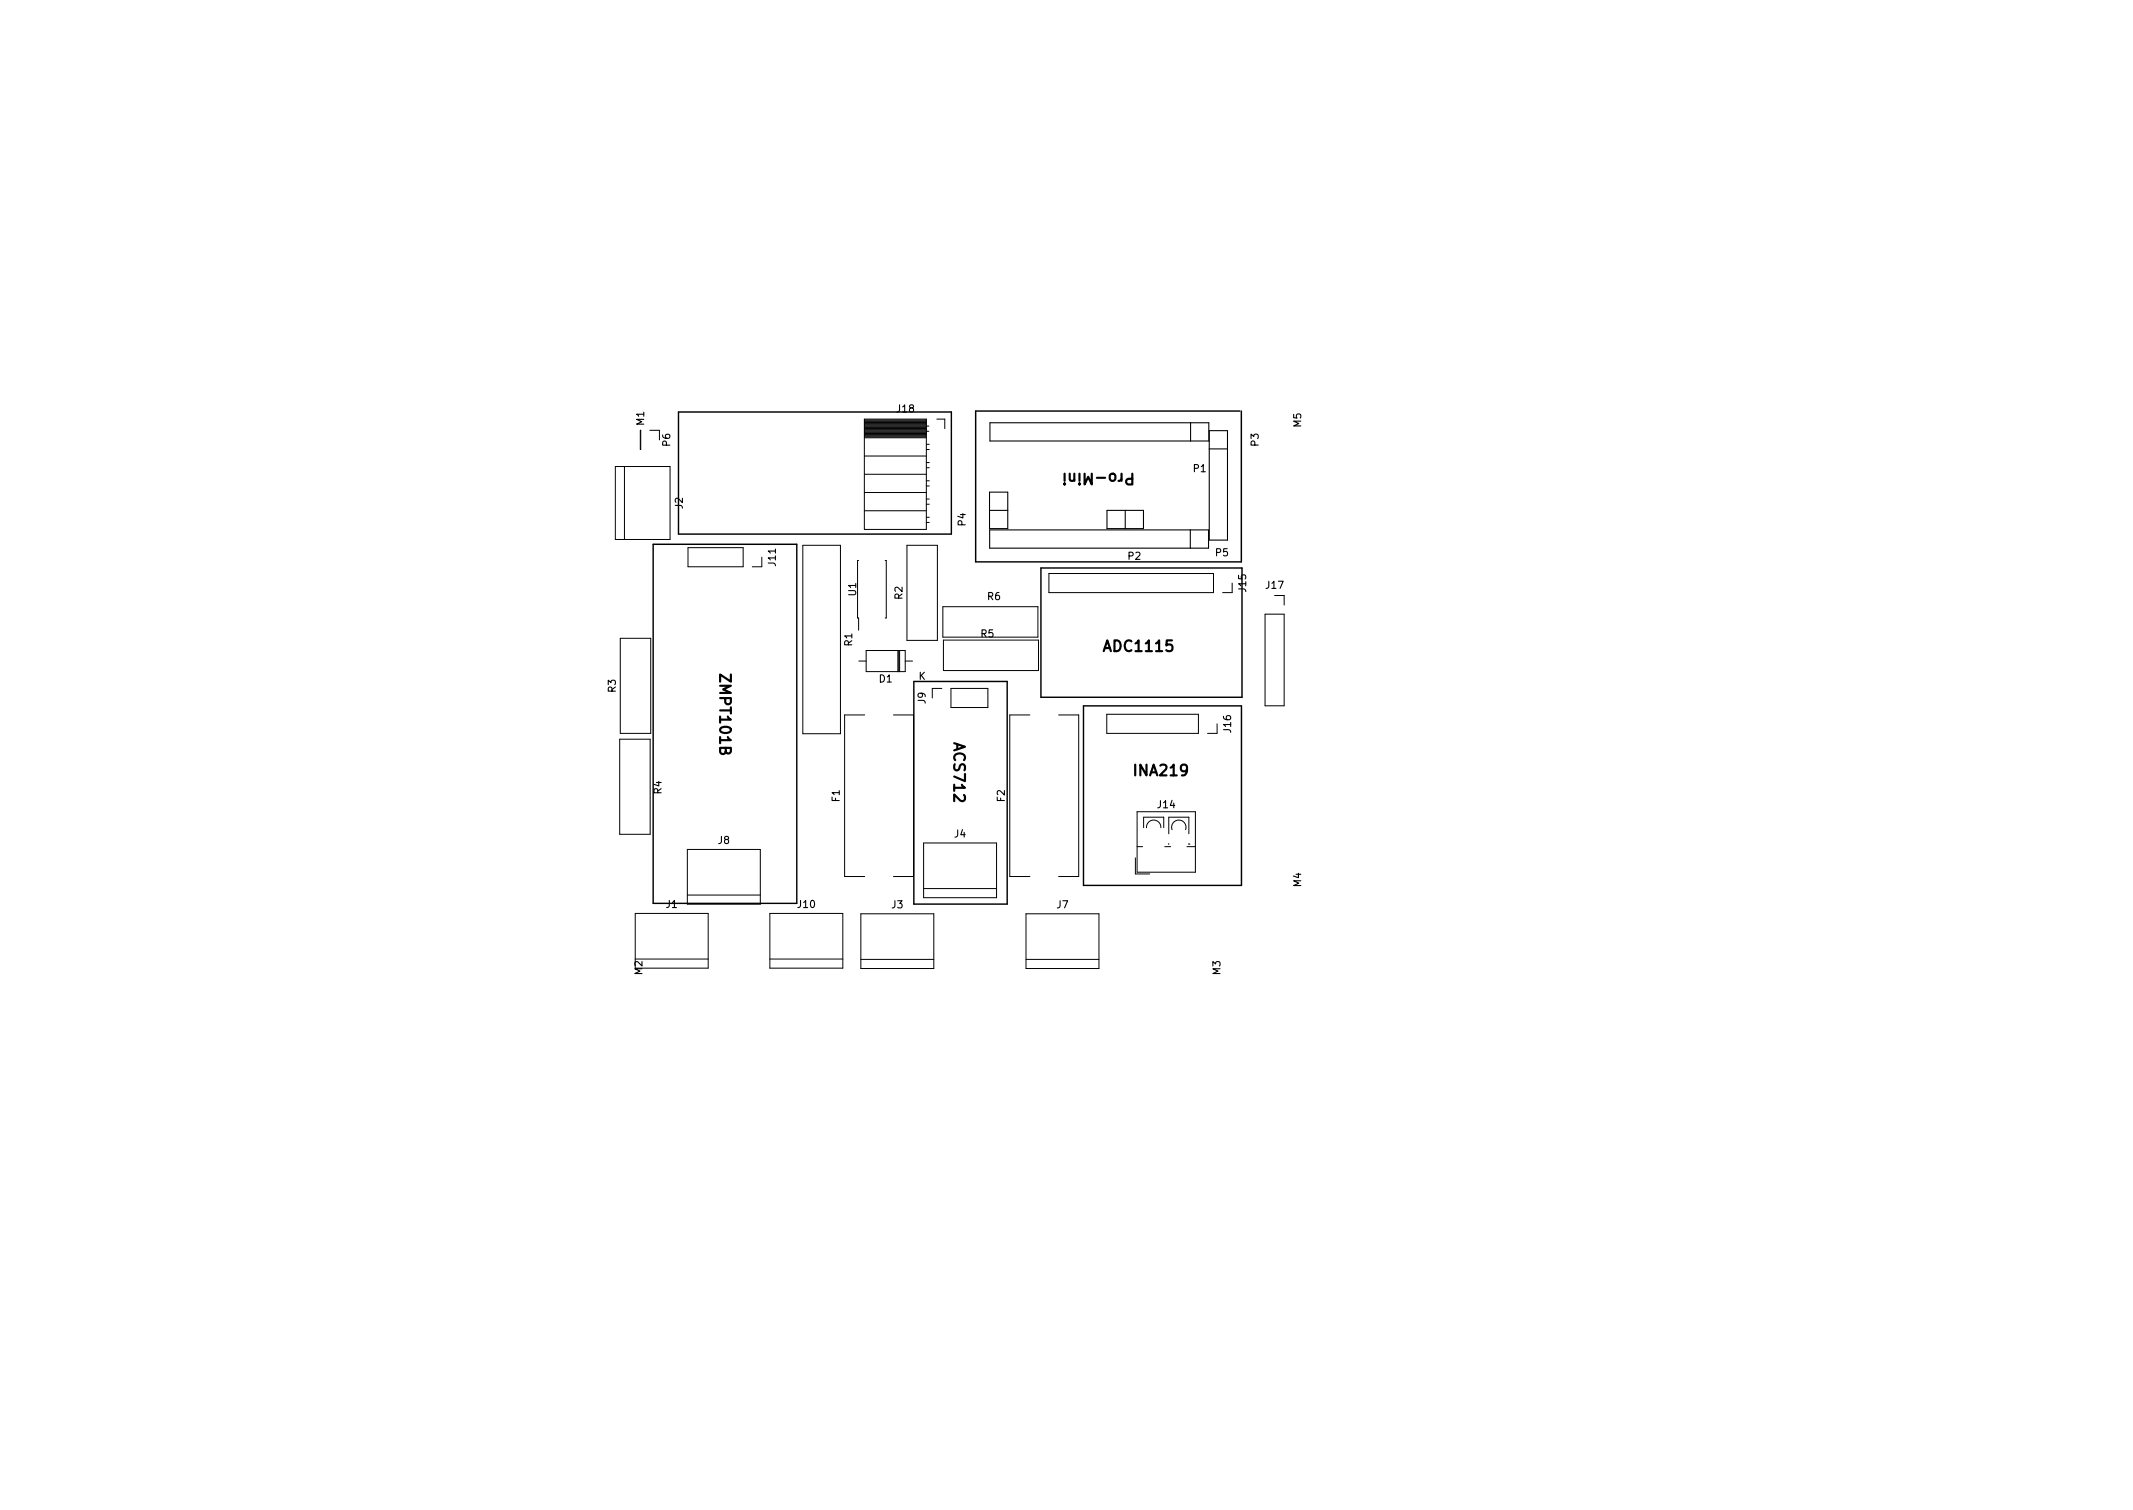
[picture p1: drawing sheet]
<svg xmlns="http://www.w3.org/2000/svg" width="297mm" height="210mm" viewBox="0 0 297 210" stroke-linecap="round" stroke-linejoin="round" font-family="sans-serif">
<defs><g id="words">
<g font-size="2.1">
<text x="157.1" y="65.9" transform="rotate(-180 157.1 65.9)">Pro-Mini</text>
<text x="100.2" y="94.1" transform="rotate(90 100.2 94.1)">ZMPT101B</text>
<text x="154" y="90.7">ADC1115</text>
<text x="132.8" y="103.6" transform="rotate(90 132.8 103.6)">ACS712</text>
<text x="158.1" y="108">INA219</text>
</g>
<g font-size="1.4">
<text x="89.7" y="59.2" transform="rotate(-90 89.7 59.2)">M1</text>
<text x="124.9" y="57.4">J18</text>
<text x="181.2" y="59.5" transform="rotate(-90 181.2 59.5)">M5</text>
<text x="93.3" y="62.1" transform="rotate(-90 93.3 62.1)">P6</text>
<text x="166.2" y="65.7">P1</text>
<text x="175.3" y="62.1" transform="rotate(-90 175.3 62.1)">P3</text>
<text x="95.1" y="70.8" transform="rotate(-90 95.1 70.8)">J2</text>
<text x="134.5" y="73.2" transform="rotate(-90 134.5 73.2)">P4</text>
<text x="157.1" y="77.9">P2</text>
<text x="169.3" y="77.4">P5</text>
<text x="108" y="78.7" transform="rotate(-90 108 78.7)">J11</text>
<text x="119.2" y="82.9" transform="rotate(-90 119.2 82.9)">U1</text>
<text x="125.7" y="83.4" transform="rotate(-90 125.7 83.4)">R2</text>
<text x="137.5" y="83.5">R6</text>
<text x="173.5" y="82.3" transform="rotate(-90 173.5 82.3)">J15</text>
<text x="176.3" y="82">J17</text>
<text x="118.7" y="89.9" transform="rotate(-90 118.7 89.9)">R1</text>
<text x="136.6" y="88.7">R5</text>
<text x="122.5" y="95">D1</text>
<text x="127.9" y="94.6">K</text>
<text x="85.7" y="96.4" transform="rotate(-90 85.7 96.4)">R3</text>
<text x="128.9" y="98" transform="rotate(-90 128.9 98)">J9</text>
<text x="171.4" y="101.9" transform="rotate(-90 171.4 101.9)">J16</text>
<text x="92.1" y="110.5" transform="rotate(-90 92.1 110.5)">R4</text>
<text x="116.9" y="111.6" transform="rotate(-90 116.9 111.6)">F1</text>
<text x="139.9" y="111.6" transform="rotate(-90 139.9 111.6)">F2</text>
<text x="161.2" y="112.5">J14</text>
<text x="100" y="117.5">J8</text>
<text x="132.9" y="116.6">J4</text>
<text x="181.2" y="123.5" transform="rotate(-90 181.2 123.5)">M4</text>
<text x="92.8" y="126.4">J1</text>
<text x="111.1" y="126.4">J10</text>
<text x="124.2" y="126.5">J3</text>
<text x="147.2" y="126.5">J7</text>
<text x="89.4" y="135.7" transform="rotate(-90 89.4 135.7)">M2</text>
<text x="169.9" y="135.7" transform="rotate(-90 169.9 135.7)">M3</text>
</g>
</g></defs>
<path d="M94.5 57.4h38v17h-38zM172.7 57.2h-36.8v21h37v-21M91 75.8h20v50h-20zM145 79.1h28v18h-28zM127.3 94.9h13v31h-13zM150.9 98.3h22v25h-22z" fill="none" stroke="#000" stroke-width=".2"/>
<path d="M148.3 67.3v.2l-.1-.1 .1-.1v.1v.1" fill="none" stroke="#000" stroke-width=".3"/>
<g fill="none" stroke="#000" stroke-width=".14">
<path d="M89.2 59.9v2.7zM90.5 59.9h1.3v1.3M120.4 58.4h8.6v15.3h-8.6zM120.4 59.9h8.6M120.4 59.8h8.6M120.4 59.7h8.6M120.4 59.5h8.6M120.4 59.4h8.6M120.4 59.3h8.6M120.4 59.2h8.6M120.4 59.1h8.6M120.4 59h8.6"/>
<path d="M120.4 58.8h8.6M120.4 58.7h8.6M120.4 58.6h8.6M120.4 58.5h8.6M129 59.3h.4M130.5 58.4h1.1v1.3M85.7 65h7.6v10.1h-7.6zM87 65v10.1M95.8 76.3h7.7v2.6h-7.7zM106.1 77.6v1.3h-1.3M111.8 75.9h5.2v26.3h-5.2zM119.6 78h-.2v8h.2v1.7"/>
<path d="M120.4 71.1h8.6M120.4 68.6h8.6M120.4 66h8.6M120.4 63.5h8.6M120.4 61h8.6M120.4 60.8h8.6M120.4 60.7h8.6M120.4 60.6h8.6M120.4 60.5h8.6M120.4 60.4h8.6M120.4 60.2h8.6M120.4 60.1h8.6"/>
<path d="M120.4 60h8.6M123.3 78h.1v8h-.1M126.3 75.9h4.2v13.3h-4.2zM129 72.7h.4M129 72h.4M129 70.2h.4M129 69.5h.4M129 67.7h.4M129 66.9h.4M129 65.1h.4M129 64.4h.4M129 62.6h.4"/>
<path d="M129 61.9h.4M129 60h.4M146.1 79.9h22.9v2.6h-22.9zM86.4 88.9h4.2v13.2h-4.2zM119.6 92h1M120.4 99.5h-2.8v22.5h2.8M120.6 90.6h5.5v2.9h-5.5zM124.4 99.5h2.8v22.5h-2.8M125 90.6v2.9M125.2 90.6v2.9M125.3 90.6v2.9M126.1 92h1"/>
<path d="M131.2 95.9h-1.4v1.3M131.3 84.5h13.2v4.2h-13.2zM131.4 89.1h13.2v4.3h-13.2zM132.4 95.9h5.2v2.6h-5.2zM143.4 99.5h-2.8v22.5h2.8M147.4 99.5h2.8v22.5h-2.8M154.1 99.5h12.8v2.6h-12.8zM171.6 81.2v1.3h-1.3M176.2 85.5h2.6v12.8h-2.6zM177.5 82.9h1.3v1.3M86.3 102.9h4.2v13.3h-4.2zM95.7 118.3h10.2v7.6h-10.2z"/>
<path d="M128.6 117.4h10.2v7.6h-10.2zM158.1 119.4v2.3h2M158.3 113h8.2v8.4h-8.2zM158.3 117.9h.8M159.3 115.2v-1.4h2.8v1.4M161.7 115.3a1 1 0 0 0-1-1.1 1 1 0 0 0-1 1.1M162.2 117.9h.8M162.8 116.1v-2.3h2.8v2.3M162.8 117.5h.1M165.1 115.5a1 1 0 0 0-.9-1.3 1 1 0 0 0-1 1.3M165.3 117.9h1.2M165.6 117.5h.1"/>
<path d="M169.5 100.8v1.3h-1.3M88.5 127.2h10.1v7.6h-10.1zM88.5 133.5h10.1M95.7 124.6h10.2M107.2 127.2h10.2v7.6h-10.2zM107.2 133.5h10.2M119.9 127.2h10.1v7.7h-10.1zM119.9 133.6h10.1M128.6 123.7h10.2M142.9 127.2h10.1v7.7h-10.1zM142.9 133.6h10.1"/>
</g>
<path d="M137.9 58.9h30.4v2.5h-30.4zM165.8 58.9v2.5M168.4 60h2.5v15.2h-2.5zM137.8 68.5h2.5v5.1h-2.5zM137.8 71.1h2.5M137.8 73.8h30.5v2.5h-30.5zM154.2 71.1h5v2.5h-5zM156.7 71.1v2.5M165.8 73.8v2.5M168.4 62.5h2.5" fill="none" stroke="#000" stroke-width=".15"/>
<use href="#words"/>
</svg>
